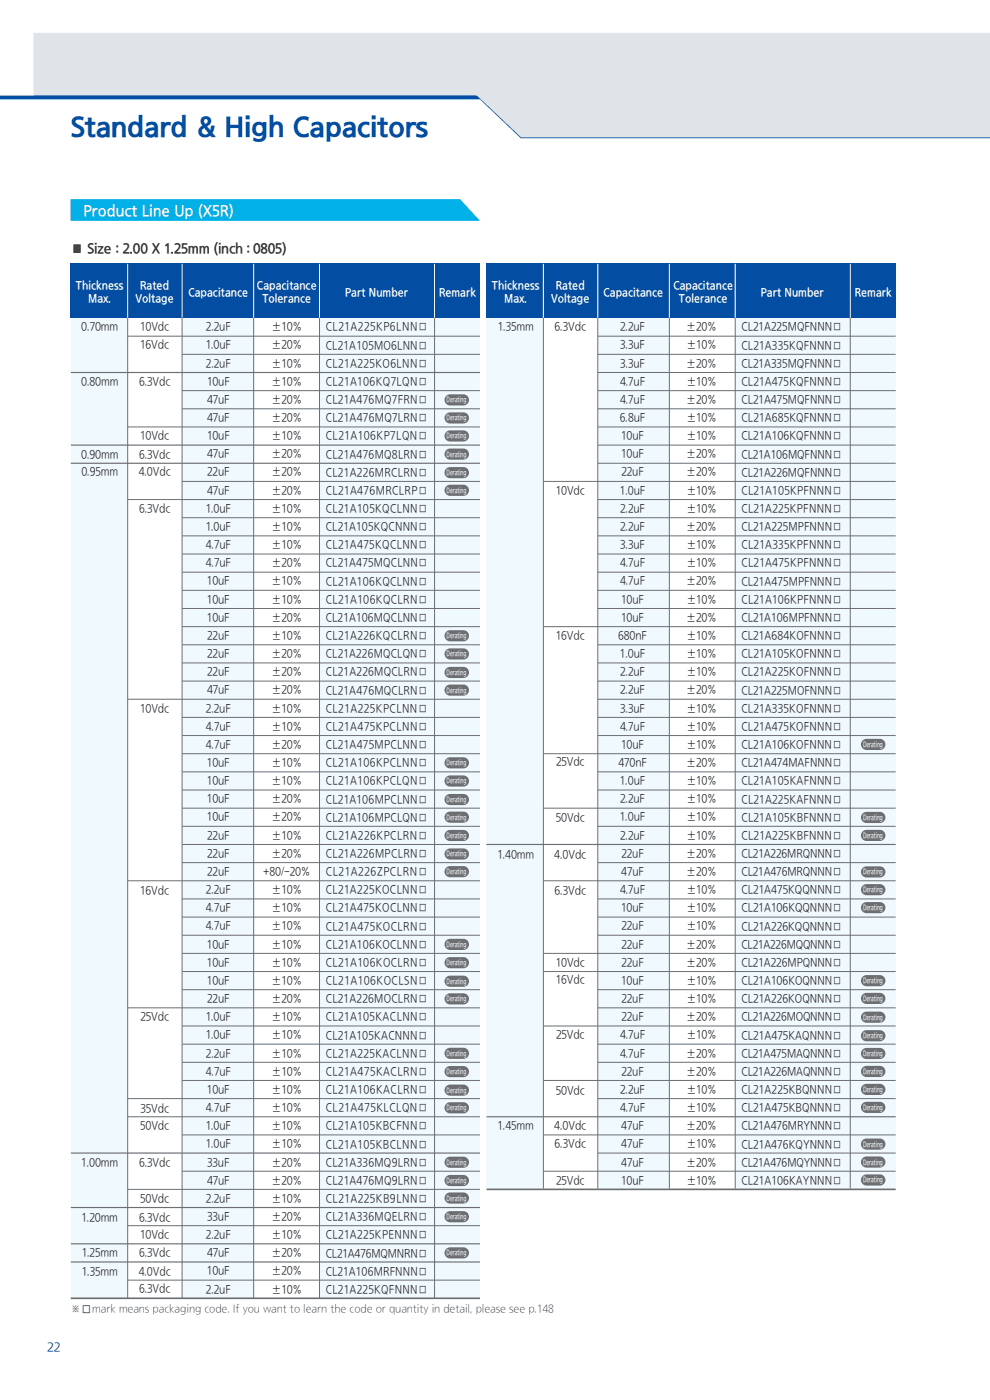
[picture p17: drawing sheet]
<svg xmlns="http://www.w3.org/2000/svg" width="210mm" height="297mm" viewBox="0 0 210 297" stroke-linecap="round" stroke-linejoin="round" font-family="sans-serif">
<defs><g id="words">
<text font-size="6.3" fill="#034ea2" x="15" y="29.2">Standard &amp; High Capacitors</text>
<text font-size="3.5" fill="#fff" x="17.7" y="46">Product Line Up (X5R)</text>
<text font-size="3.2" fill="#231f20" x="15" y="53.8">■ Size : 2.00 X 1.25mm (inch : 0805)</text>
<text font-size="2.8" fill="#231f20" x="17.1" y="278.7">□</text>
<text font-size="2.8" fill="#00377b" x="10" y="286.7">22</text>
<g font-size="2.6" fill="#fff">
<text x="16.1" y="61.5">Thickness</text>
<text x="18.7" y="64.3">Max.</text>
<text x="28.8" y="64.3">Voltage</text>
<text x="29.7" y="61.5">Rated</text>
<text x="40" y="63">Capacitance</text>
<text x="54.5" y="61.5">Capacitance</text>
<text x="55.7" y="64.3">Tolerance</text>
<text x="73.2" y="63">Part Number</text>
<text x="93.1" y="63">Remark</text>
<text x="104.4" y="61.5">Thickness</text>
<text x="106.9" y="64.3">Max.</text>
<text x="116.9" y="64.3">Voltage</text>
<text x="117.9" y="61.5">Rated</text>
<text x="128" y="63">Capacitance</text>
<text x="142.8" y="61.5">Capacitance</text>
<text x="144" y="64.3">Tolerance</text>
<text x="161.4" y="63">Part Number</text>
<text x="181.3" y="63">Remark</text>
</g>
<g font-size="2.6" fill="#231f20">
<text x="17.3" y="70.3">0.70mm</text>
<text x="29.7" y="70.3">10Vdc</text>
<text x="43.7" y="70.3">2.2uF</text>
<text x="57.6" y="70.3">±10%</text>
<text x="69.1" y="70.3">CL21A225KP6LNN□</text>
<text x="105.6" y="70.3">1.35mm</text>
<text x="117.7" y="70.3">6.3Vdc</text>
<text x="131.6" y="70.3">2.2uF</text>
<text x="145.6" y="70.3">±20%</text>
<text x="157.3" y="70.3">CL21A225MQFNNN□</text>
<text x="29.8" y="74">16Vdc</text>
<text x="43.6" y="74.1">1.0uF</text>
<text x="43.7" y="78">2.2uF</text>
<text x="57.6" y="74.1">±20%</text>
<text x="57.6" y="78">±10%</text>
<text x="69.1" y="74.2">CL21A105MO6LNN□</text>
<text x="131.6" y="74.1">3.3uF</text>
<text x="131.6" y="78">3.3uF</text>
<text x="145.6" y="78">±20%</text>
<text x="145.6" y="74.1">±10%</text>
<text x="157.3" y="74.2">CL21A335KQFNNN□</text>
<text x="17.2" y="81.8">0.80mm</text>
<text x="29.5" y="81.8">6.3Vdc</text>
<text x="43.9" y="81.8">10uF</text>
<text x="57.6" y="81.8">±10%</text>
<text x="69.1" y="78">CL21A225KO6LNN□</text>
<text x="69.1" y="81.9">CL21A106KQ7LQN□</text>
<text x="131.5" y="81.8">4.7uF</text>
<text x="145.6" y="81.8">±10%</text>
<text x="157.3" y="78">CL21A335MQFNNN□</text>
<text x="157.3" y="81.9">CL21A475KQFNNN□</text>
<text x="43.9" y="85.7">47uF</text>
<text x="43.9" y="89.5">47uF</text>
<text x="57.6" y="85.7">±20%</text>
<text x="57.6" y="89.5">±20%</text>
<text x="69.1" y="85.7">CL21A476MQ7FRN□</text>
<text x="69.1" y="89.6">CL21A476MQ7LRN□</text>
<text x="131.5" y="89.5">6.8uF</text>
<text x="131.5" y="85.7">4.7uF</text>
<text x="145.6" y="85.7">±20%</text>
<text x="145.6" y="89.5">±10%</text>
<text x="157.3" y="85.7">CL21A475MQFNNN□</text>
<text x="157.3" y="89.6">CL21A685KQFNNN□</text>
<text x="29.7" y="93.4">10Vdc</text>
<text x="43.9" y="93.4">10uF</text>
<text x="57.6" y="93.4">±10%</text>
<text x="69.1" y="93.4">CL21A106KP7LQN□</text>
<text x="131.8" y="93.4">10uF</text>
<text x="145.6" y="93.4">±10%</text>
<text x="157.3" y="93.4">CL21A106KQFNNN□</text>
<text x="17.2" y="97.3">0.90mm</text>
<text x="17.3" y="101">0.95mm</text>
<text x="29.4" y="101">4.0Vdc</text>
<text x="29.5" y="97.3">6.3Vdc</text>
<text x="43.9" y="97.2">47uF</text>
<text x="44" y="101.1">22uF</text>
<text x="57.6" y="97.2">±20%</text>
<text x="57.6" y="101.1">±20%</text>
<text x="69.1" y="97.3">CL21A476MQ8LRN□</text>
<text x="69.1" y="101.1">CL21A226MRCLRN□</text>
<text x="131.8" y="97.2">10uF</text>
<text x="131.8" y="101.1">22uF</text>
<text x="145.6" y="97.2">±20%</text>
<text x="145.6" y="101.1">±20%</text>
<text x="157.3" y="97.3">CL21A106MQFNNN□</text>
<text x="157.3" y="101.1">CL21A226MQFNNN□</text>
<text x="43.9" y="104.9">47uF</text>
<text x="57.6" y="104.9">±20%</text>
<text x="69.1" y="105">CL21A476MRCLRP□</text>
<text x="117.9" y="104.9">10Vdc</text>
<text x="131.5" y="104.9">1.0uF</text>
<text x="145.6" y="104.9">±10%</text>
<text x="157.3" y="105">CL21A105KPFNNN□</text>
<text x="29.5" y="108.8">6.3Vdc</text>
<text x="43.6" y="108.8">1.0uF</text>
<text x="43.6" y="112.6">1.0uF</text>
<text x="57.6" y="108.8">±10%</text>
<text x="57.6" y="112.6">±10%</text>
<text x="69.1" y="108.8">CL21A105KQCLNN□</text>
<text x="69.1" y="112.7">CL21A105KQCNNN□</text>
<text x="131.6" y="108.8">2.2uF</text>
<text x="131.6" y="112.6">2.2uF</text>
<text x="145.6" y="112.6">±20%</text>
<text x="145.6" y="108.8">±10%</text>
<text x="157.3" y="108.8">CL21A225KPFNNN□</text>
<text x="157.3" y="112.7">CL21A225MPFNNN□</text>
<text x="43.7" y="116.5">4.7uF</text>
<text x="57.6" y="116.5">±10%</text>
<text x="69.1" y="116.5">CL21A475KQCLNN□</text>
<text x="131.6" y="116.5">3.3uF</text>
<text x="145.6" y="116.5">±10%</text>
<text x="157.3" y="116.5">CL21A335KPFNNN□</text>
<text x="43.7" y="120.3">4.7uF</text>
<text x="43.9" y="124.2">10uF</text>
<text x="57.6" y="120.3">±20%</text>
<text x="57.6" y="124.2">±10%</text>
<text x="69.1" y="120.4">CL21A475MQCLNN□</text>
<text x="69.1" y="124.2">CL21A106KQCLNN□</text>
<text x="131.5" y="120.3">4.7uF</text>
<text x="131.5" y="124.2">4.7uF</text>
<text x="145.6" y="124.2">±20%</text>
<text x="145.6" y="120.3">±10%</text>
<text x="157.3" y="120.4">CL21A475KPFNNN□</text>
<text x="157.3" y="124.2">CL21A475MPFNNN□</text>
<text x="43.9" y="128">10uF</text>
<text x="43.9" y="131.9">10uF</text>
<text x="57.6" y="131.9">±20%</text>
<text x="57.6" y="128">±10%</text>
<text x="69.1" y="128.1">CL21A106KQCLRN□</text>
<text x="69.1" y="131.9">CL21A106MQCLNN□</text>
<text x="131.8" y="128">10uF</text>
<text x="131.8" y="131.9">10uF</text>
<text x="145.6" y="131.9">±20%</text>
<text x="145.6" y="128">±10%</text>
<text x="157.3" y="128.1">CL21A106KPFNNN□</text>
<text x="157.3" y="131.9">CL21A106MPFNNN□</text>
<text x="44" y="135.8">22uF</text>
<text x="57.6" y="135.8">±10%</text>
<text x="69.1" y="135.8">CL21A226KQCLRN□</text>
<text x="117.9" y="135.8">16Vdc</text>
<text x="131.1" y="135.8">680nF</text>
<text x="145.6" y="135.8">±10%</text>
<text x="157.3" y="135.8">CL21A684KOFNNN□</text>
<text x="44" y="139.6">22uF</text>
<text x="44" y="143.5">22uF</text>
<text x="57.6" y="139.6">±20%</text>
<text x="57.6" y="143.5">±20%</text>
<text x="69.1" y="139.6">CL21A226MQCLQN□</text>
<text x="69.1" y="143.5">CL21A226MQCLRN□</text>
<text x="131.5" y="139.6">1.0uF</text>
<text x="131.6" y="143.5">2.2uF</text>
<text x="145.6" y="139.6">±10%</text>
<text x="145.6" y="143.5">±10%</text>
<text x="157.3" y="139.6">CL21A105KOFNNN□</text>
<text x="157.3" y="143.5">CL21A225KOFNNN□</text>
<text x="43.9" y="147.3">47uF</text>
<text x="57.6" y="147.3">±20%</text>
<text x="69.1" y="147.4">CL21A476MQCLRN□</text>
<text x="131.6" y="147.3">2.2uF</text>
<text x="145.6" y="147.3">±20%</text>
<text x="157.3" y="147.4">CL21A225MOFNNN□</text>
<text x="29.7" y="151.2">10Vdc</text>
<text x="43.7" y="155">4.7uF</text>
<text x="43.7" y="151.2">2.2uF</text>
<text x="57.6" y="151.2">±10%</text>
<text x="57.6" y="155">±10%</text>
<text x="69.1" y="151.2">CL21A225KPCLNN□</text>
<text x="69.1" y="155.1">CL21A475KPCLNN□</text>
<text x="131.5" y="155">4.7uF</text>
<text x="131.6" y="151.2">3.3uF</text>
<text x="145.6" y="151.2">±10%</text>
<text x="145.6" y="155">±10%</text>
<text x="157.3" y="151.2">CL21A335KOFNNN□</text>
<text x="157.3" y="155.1">CL21A475KOFNNN□</text>
<text x="43.7" y="158.9">4.7uF</text>
<text x="57.6" y="158.9">±20%</text>
<text x="69.1" y="158.9">CL21A475MPCLNN□</text>
<text x="131.8" y="158.9">10uF</text>
<text x="145.6" y="158.9">±10%</text>
<text x="157.3" y="158.9">CL21A106KOFNNN□</text>
<text x="43.9" y="162.7">10uF</text>
<text x="43.9" y="166.6">10uF</text>
<text x="57.6" y="162.7">±10%</text>
<text x="57.6" y="166.6">±10%</text>
<text x="69.1" y="162.8">CL21A106KPCLNN□</text>
<text x="69.1" y="166.6">CL21A106KPCLQN□</text>
<text x="117.9" y="162.5">25Vdc</text>
<text x="131.2" y="162.7">470nF</text>
<text x="131.5" y="166.6">1.0uF</text>
<text x="145.6" y="162.7">±20%</text>
<text x="145.6" y="166.6">±10%</text>
<text x="157.3" y="162.8">CL21A474MAFNNN□</text>
<text x="157.3" y="166.6">CL21A105KAFNNN□</text>
<text x="43.9" y="170.4">10uF</text>
<text x="57.6" y="170.4">±20%</text>
<text x="69.1" y="170.5">CL21A106MPCLNN□</text>
<text x="131.6" y="170.4">2.2uF</text>
<text x="145.6" y="170.4">±10%</text>
<text x="157.3" y="170.5">CL21A225KAFNNN□</text>
<text x="43.9" y="174.3">10uF</text>
<text x="44" y="178.1">22uF</text>
<text x="57.6" y="174.3">±20%</text>
<text x="57.6" y="178.1">±10%</text>
<text x="69.1" y="174.3">CL21A106MPCLQN□</text>
<text x="69.1" y="178.2">CL21A226KPCLRN□</text>
<text x="117.9" y="174.4">50Vdc</text>
<text x="131.5" y="174.3">1.0uF</text>
<text x="131.6" y="178.1">2.2uF</text>
<text x="145.6" y="174.3">±10%</text>
<text x="145.6" y="178.1">±10%</text>
<text x="157.3" y="174.3">CL21A105KBFNNN□</text>
<text x="157.3" y="178.2">CL21A225KBFNNN□</text>
<text x="44" y="182">22uF</text>
<text x="44" y="185.8">22uF</text>
<text x="55.8" y="185.8">+80/-20%</text>
<text x="57.6" y="182">±20%</text>
<text x="69.1" y="182">CL21A226MPCLRN□</text>
<text x="69.1" y="185.9">CL21A226ZPCLRN□</text>
<text x="105.5" y="182.2">1.40mm</text>
<text x="117.6" y="182.2">4.0Vdc</text>
<text x="131.8" y="185.8">47uF</text>
<text x="131.8" y="182">22uF</text>
<text x="145.6" y="182">±20%</text>
<text x="145.6" y="185.8">±20%</text>
<text x="157.3" y="182">CL21A226MRQNNN□</text>
<text x="157.3" y="185.9">CL21A476MRQNNN□</text>
<text x="29.8" y="189.9">16Vdc</text>
<text x="43.7" y="189.7">2.2uF</text>
<text x="57.6" y="189.7">±10%</text>
<text x="69.1" y="189.7">CL21A225KOCLNN□</text>
<text x="117.7" y="189.9">6.3Vdc</text>
<text x="131.5" y="189.7">4.7uF</text>
<text x="145.6" y="189.7">±10%</text>
<text x="157.3" y="189.7">CL21A475KQQNNN□</text>
<text x="43.7" y="193.5">4.7uF</text>
<text x="43.7" y="197.4">4.7uF</text>
<text x="57.6" y="193.5">±10%</text>
<text x="57.6" y="197.4">±10%</text>
<text x="69.1" y="193.6">CL21A475KOCLNN□</text>
<text x="69.1" y="197.4">CL21A475KOCLRN□</text>
<text x="131.8" y="193.5">10uF</text>
<text x="131.8" y="197.4">22uF</text>
<text x="145.6" y="193.5">±10%</text>
<text x="145.6" y="197.4">±10%</text>
<text x="157.3" y="193.6">CL21A106KQQNNN□</text>
<text x="157.3" y="197.4">CL21A226KQQNNN□</text>
<text x="43.9" y="201.2">10uF</text>
<text x="57.6" y="201.2">±10%</text>
<text x="69.1" y="201.3">CL21A106KOCLNN□</text>
<text x="131.8" y="201.2">22uF</text>
<text x="145.6" y="201.2">±20%</text>
<text x="157.3" y="201.3">CL21A226MQQNNN□</text>
<text x="43.9" y="205.1">10uF</text>
<text x="43.9" y="208.9">10uF</text>
<text x="57.6" y="205.1">±10%</text>
<text x="57.6" y="208.9">±10%</text>
<text x="69.1" y="205.1">CL21A106KOCLRN□</text>
<text x="69.1" y="209">CL21A106KOCLSN□</text>
<text x="117.9" y="205.1">10Vdc</text>
<text x="117.9" y="208.8">16Vdc</text>
<text x="131.8" y="208.9">10uF</text>
<text x="131.8" y="205.1">22uF</text>
<text x="145.6" y="205.1">±20%</text>
<text x="145.6" y="208.9">±10%</text>
<text x="157.3" y="205.1">CL21A226MPQNNN□</text>
<text x="157.3" y="209">CL21A106KOQNNN□</text>
<text x="44" y="212.8">22uF</text>
<text x="57.6" y="212.8">±20%</text>
<text x="69.1" y="212.8">CL21A226MOCLRN□</text>
<text x="131.8" y="212.8">22uF</text>
<text x="145.6" y="212.8">±10%</text>
<text x="157.3" y="212.8">CL21A226KOQNNN□</text>
<text x="29.8" y="216.7">25Vdc</text>
<text x="43.6" y="216.6">1.0uF</text>
<text x="43.6" y="220.5">1.0uF</text>
<text x="57.6" y="216.6">±10%</text>
<text x="57.6" y="220.5">±10%</text>
<text x="69.1" y="216.7">CL21A105KACLNN□</text>
<text x="69.1" y="220.5">CL21A105KACNNN□</text>
<text x="117.9" y="220.5">25Vdc</text>
<text x="131.5" y="220.5">4.7uF</text>
<text x="131.8" y="216.6">22uF</text>
<text x="145.6" y="216.6">±20%</text>
<text x="145.6" y="220.5">±10%</text>
<text x="157.3" y="216.7">CL21A226MOQNNN□</text>
<text x="157.3" y="220.5">CL21A475KAQNNN□</text>
<text x="43.7" y="224.4">2.2uF</text>
<text x="57.6" y="224.4">±10%</text>
<text x="69.1" y="224.4">CL21A225KACLNN□</text>
<text x="131.5" y="224.4">4.7uF</text>
<text x="145.6" y="224.4">±20%</text>
<text x="157.3" y="224.4">CL21A475MAQNNN□</text>
<text x="43.7" y="228.2">4.7uF</text>
<text x="43.9" y="232.1">10uF</text>
<text x="57.6" y="228.2">±10%</text>
<text x="57.6" y="232.1">±10%</text>
<text x="69.1" y="228.3">CL21A475KACLRN□</text>
<text x="69.1" y="232.1">CL21A106KACLRN□</text>
<text x="117.9" y="232.3">50Vdc</text>
<text x="131.6" y="232.1">2.2uF</text>
<text x="131.8" y="228.2">22uF</text>
<text x="145.6" y="228.2">±20%</text>
<text x="145.6" y="232.1">±10%</text>
<text x="157.3" y="228.3">CL21A226MAQNNN□</text>
<text x="157.3" y="232.1">CL21A225KBQNNN□</text>
<text x="29.7" y="239.7">50Vdc</text>
<text x="29.8" y="236.1">35Vdc</text>
<text x="43.6" y="239.8">1.0uF</text>
<text x="43.7" y="235.9">4.7uF</text>
<text x="57.6" y="235.9">±10%</text>
<text x="57.6" y="239.8">±10%</text>
<text x="69.1" y="236">CL21A475KLCLQN□</text>
<text x="69.1" y="239.8">CL21A105KBCFNN□</text>
<text x="105.6" y="239.7">1.45mm</text>
<text x="117.6" y="239.7">4.0Vdc</text>
<text x="131.5" y="235.9">4.7uF</text>
<text x="131.8" y="239.8">47uF</text>
<text x="145.6" y="239.8">±20%</text>
<text x="145.6" y="235.9">±10%</text>
<text x="157.3" y="236">CL21A475KBQNNN□</text>
<text x="157.3" y="239.8">CL21A476MRYNNN□</text>
<text x="43.6" y="243.6">1.0uF</text>
<text x="57.6" y="243.6">±10%</text>
<text x="69.1" y="243.7">CL21A105KBCLNN□</text>
<text x="117.7" y="243.5">6.3Vdc</text>
<text x="131.8" y="243.6">47uF</text>
<text x="145.6" y="243.6">±10%</text>
<text x="157.3" y="243.7">CL21A476KQYNNN□</text>
<text x="17.3" y="247.5">1.00mm</text>
<text x="29.5" y="247.5">6.3Vdc</text>
<text x="43.9" y="251.3">47uF</text>
<text x="44" y="247.5">33uF</text>
<text x="57.6" y="247.5">±20%</text>
<text x="57.6" y="251.3">±20%</text>
<text x="69.1" y="247.5">CL21A336MQ9LRN□</text>
<text x="69.1" y="251.4">CL21A476MQ9LRN□</text>
<text x="117.9" y="251.3">25Vdc</text>
<text x="131.8" y="251.3">10uF</text>
<text x="131.8" y="247.5">47uF</text>
<text x="145.6" y="247.5">±20%</text>
<text x="145.6" y="251.3">±10%</text>
<text x="157.3" y="247.5">CL21A476MQYNNN□</text>
<text x="157.3" y="251.4">CL21A106KAYNNN□</text>
<text x="29.7" y="255.2">50Vdc</text>
<text x="43.7" y="255.2">2.2uF</text>
<text x="57.6" y="255.2">±10%</text>
<text x="69.1" y="255.2">CL21A225KB9LNN□</text>
<text x="17.3" y="259.2">1.20mm</text>
<text x="29.5" y="259.2">6.3Vdc</text>
<text x="29.7" y="262.8">10Vdc</text>
<text x="43.7" y="262.9">2.2uF</text>
<text x="44" y="259">33uF</text>
<text x="57.6" y="259">±20%</text>
<text x="57.6" y="262.9">±10%</text>
<text x="69.1" y="259.1">CL21A336MQELRN□</text>
<text x="69.1" y="262.9">CL21A225KPENNN□</text>
<text x="17.4" y="266.8">1.25mm</text>
<text x="29.5" y="266.8">6.3Vdc</text>
<text x="43.9" y="266.7">47uF</text>
<text x="57.6" y="266.7">±20%</text>
<text x="69.1" y="266.8">CL21A476MQMNRN□</text>
<text x="17.4" y="270.7">1.35mm</text>
<text x="29.4" y="270.7">4.0Vdc</text>
<text x="29.5" y="274.4">6.3Vdc</text>
<text x="43.7" y="274.4">2.2uF</text>
<text x="43.9" y="270.6">10uF</text>
<text x="57.6" y="270.6">±20%</text>
<text x="57.6" y="274.4">±10%</text>
<text x="69.1" y="270.6">CL21A106MRFNNN□</text>
<text x="69.1" y="274.5">CL21A225KQFNNN□</text>
</g>
<g font-size="2.5" fill="#231f20">
<text x="15" y="278.5">※</text>
<text x="19.6" y="278.5">mark means packaging code. If you want to learn the code or quantity in detail, please see p.148</text>
</g>
<g font-size="1.8" fill="#fff">
<text x="94.7" y="85.4">Derating</text>
<text x="94.7" y="89.2">Derating</text>
<text x="94.7" y="93">Derating</text>
<text x="94.7" y="96.9">Derating</text>
<text x="94.7" y="100.8">Derating</text>
<text x="94.7" y="104.5">Derating</text>
<text x="94.7" y="135.4">Derating</text>
<text x="94.7" y="139.3">Derating</text>
<text x="94.7" y="143.2">Derating</text>
<text x="94.7" y="146.9">Derating</text>
<text x="183.1" y="158.4">Derating</text>
<text x="94.7" y="162.4">Derating</text>
<text x="94.7" y="166.2">Derating</text>
<text x="94.7" y="173.9">Derating</text>
<text x="94.7" y="170.1">Derating</text>
<text x="183.1" y="173.9">Derating</text>
<text x="94.7" y="177.8">Derating</text>
<text x="183.1" y="177.8">Derating</text>
<text x="94.7" y="185.4">Derating</text>
<text x="94.7" y="181.7">Derating</text>
<text x="183.1" y="185.5">Derating</text>
<text x="183.1" y="189.3">Derating</text>
<text x="183.1" y="193.1">Derating</text>
<text x="94.7" y="200.9">Derating</text>
<text x="94.7" y="204.8">Derating</text>
<text x="94.7" y="208.7">Derating</text>
<text x="183.1" y="208.6">Derating</text>
<text x="94.7" y="212.4">Derating</text>
<text x="183.1" y="212.3">Derating</text>
<text x="183.1" y="216.3">Derating</text>
<text x="183.1" y="220.2">Derating</text>
<text x="94.7" y="224">Derating</text>
<text x="94.7" y="227.9">Derating</text>
<text x="183.1" y="224">Derating</text>
<text x="183.1" y="227.8">Derating</text>
<text x="94.7" y="231.8">Derating</text>
<text x="183.1" y="231.6">Derating</text>
<text x="94.7" y="235.5">Derating</text>
<text x="183.1" y="235.4">Derating</text>
<text x="183.1" y="243.2">Derating</text>
<text x="94.7" y="247.1">Derating</text>
<text x="94.7" y="251">Derating</text>
<text x="183.1" y="247">Derating</text>
<text x="183.1" y="250.9">Derating</text>
<text x="94.7" y="254.7">Derating</text>
<text x="94.7" y="258.6">Derating</text>
<text x="94.7" y="266.3">Derating</text>
</g>
</g></defs>
<path d="M7.1 7h202.9v22.2h-99.5l-8.9-8.3h-94.5z" fill="#dfe4e8"/>
<path d="M0 20.3h101.2l9.3 8.8h99.5v.2h-99.5l-8.7-8.2h-101.8z" fill="#034ea2"/>
<path d="M15 42.3h82.6l4.2 4.5h-86.8z" fill="#00b0e6"/>
<g fill="#eff9fe">
<path d="M15.1 67.4h12.1v208h-12.1z"/>
<path d="M38.6 67.4h15.2v208h-15.2z"/>
<path d="M67.8 67.4h34v208h-34z"/>
</g>
<path d="M15 56h86.8v11.4h-86.8z" fill="#034ea2"/>
<g fill="none" stroke="#6d6e71" stroke-width=".21">
<path d="M27.1 71.3h74.7M27.1 67.4v208M38.6 75.2h63.2M38.6 67.4v208M53.8 67.4v208M67.8 67.4v208M92.2 67.4v208M27.1 90.6h74.7M38.6 82.9h63.2M38.6 86.7h63.2M27.1 106h74.7M38.6 102.1h63.2"/>
<path d="M38.6 109.8h63.2M38.6 113.7h63.2M38.6 117.5h63.2M38.6 121.4h63.2M38.6 125.2h63.2M38.6 129.1h63.2M38.6 132.9h63.2M38.6 136.8h63.2M27.1 148.3h74.7M38.6 140.6h63.2M38.6 144.5h63.2M38.6 152.2h63.2"/>
<path d="M38.6 156h63.2M38.6 159.9h63.2M38.6 163.7h63.2M38.6 167.6h63.2M38.6 171.4h63.2M38.6 175.3h63.2M38.6 179.1h63.2M27.1 186.9h74.7M38.6 183h63.2M38.6 190.7h63.2M38.6 194.6h63.2M38.6 198.4h63.2"/>
<path d="M27.1 213.8h74.7M38.6 202.3h63.2M38.6 206.1h63.2M38.6 210h63.2M38.6 217.7h63.2M27.1 233.1h74.7M27.1 236.9h74.7M38.6 221.5h63.2M38.6 225.4h63.2M38.6 229.2h63.2M27.1 252.3h74.7M38.6 240.8h63.2"/>
<path d="M38.6 248.5h63.2M27.1 260h74.7M27.1 271.6h74.7"/>
</g>
<path d="M15 79h86.8M15 94.4h86.8M15 98.3h86.8M15 244.6h86.8M15 256.2h86.8M15 263.9h86.8M15 267.7h86.8" fill="none" stroke="#6d6e71" stroke-width=".25"/>
<path d="M15 275.4h86.8" fill="none" stroke="#6d6e71" stroke-width=".35"/>
<path d="M27.1 56v11.4M38.6 56v11.4M53.8 56v11.4M67.8 56v11.4M92.2 56v11.4" fill="none" stroke="#fff" stroke-width=".21"/>
<g fill="#eff9fe">
<path d="M103.2 67.4h12.1v184.7h-12.1z"/>
<path d="M126.8 67.4h15.2v184.7h-15.2z"/>
<path d="M156 67.4h34v185.1h-34z"/>
</g>
<path d="M103.2 56h86.8v11.4h-86.8z" fill="#034ea2"/>
<g fill="none" stroke="#6d6e71" stroke-width=".21">
<path d="M115.3 67.4v184.7M126.8 71.3h63.2M126.8 75.2h63.2M126.8 79h63.2M126.8 67.4v184.7M142 67.4v184.7M156 67.4v184.7M180.4 67.4v184.7M126.8 82.9h63.2M126.8 86.7h63.2M126.8 90.6h63.2M126.8 94.4h63.2"/>
<path d="M126.8 98.3h63.2M115.3 102.1h74.7M126.8 106h63.2M126.8 109.8h63.2M126.8 113.7h63.2M126.8 117.5h63.2M115.3 132.9h74.7M126.8 121.4h63.2M126.8 125.2h63.2M126.8 129.1h63.2M126.8 136.8h63.2M115.3 159.9h74.7"/>
<path d="M126.8 140.6h63.2M126.8 144.5h63.2M126.8 148.3h63.2M126.8 152.2h63.2M126.8 156h63.2M115.3 171.4h74.7M126.8 163.7h63.2M126.8 167.6h63.2M126.8 175.3h63.2M115.3 186.9h74.7M126.8 183h63.2M126.8 190.7h63.2"/>
<path d="M126.8 194.6h63.2M126.8 198.4h63.2M115.3 202.3h74.7M115.3 206.1h74.7M115.3 217.7h74.7M126.8 210h63.2M126.8 213.8h63.2M115.3 229.2h74.7M126.8 221.5h63.2M126.8 225.4h63.2M126.8 233.1h63.2M115.3 240.8h74.7"/>
<path d="M115.3 248.5h74.7M126.8 244.6h63.2"/>
</g>
<path d="M103.2 179.1h86.8M103.2 236.9h86.8" fill="none" stroke="#6d6e71" stroke-width=".25"/>
<path d="M103.2 252.3h86.8" fill="none" stroke="#6d6e71" stroke-width=".35"/>
<path d="M115.3 56v11.4M126.8 56v11.4M142 56v11.4M156 56v11.4M180.4 56v11.4" fill="none" stroke="#fff" stroke-width=".21"/>
<g fill="#6d6e71">
<path d="M94.5 84.1l.6-.4h.4h2.8a1.18 1.18 0 0 1 1.2 1.1 1.18 1.18 0 0 1-1.2 1.2h-2.8a1.18 1.18 0 0 1-1.1-.6 1.18 1.18 0 0 1 .1-1.3z"/>
<path d="M94.5 88l.6-.5h.4h2.8a1.18 1.18 0 0 1 1.2 1.2 1.18 1.18 0 0 1-1.2 1.1h-2.8a1.18 1.18 0 0 1-1.1-.6 1.18 1.18 0 0 1 .1-1.2z"/>
<path d="M94.5 91.8l.6-.4 .4-.1h2.8a1.18 1.18 0 0 1 1.2 1.2 1.18 1.18 0 0 1-1.2 1.2h-2.8a1.18 1.18 0 0 1-1.1-.7 1.18 1.18 0 0 1 .1-1.2z"/>
<path d="M94.8 95.4l.7-.2h2.8a1.18 1.18 0 0 1 1.2 1.1 1.18 1.18 0 0 1-1.2 1.2h-2.8a1.18 1.18 0 0 1-1.2-.8 1.18 1.18 0 0 1 .5-1.3z"/>
<path d="M94.5 99.6l.6-.5h.4h2.8a1.18 1.18 0 0 1 1.2 1.2 1.18 1.18 0 0 1-1.2 1.2h-2.8a1.18 1.18 0 0 1-1.1-.7 1.18 1.18 0 0 1 .1-1.2z"/>
<path d="M94.5 103.3l.6-.4 .4-.1h2.8a1.18 1.18 0 0 1 1.2 1.2 1.18 1.18 0 0 1-1.2 1.2h-2.8a1.18 1.18 0 0 1-1.1-.7 1.18 1.18 0 0 1 .1-1.2z"/>
<path d="M94.5 134.2l.6-.4 .4-.1h2.8a1.18 1.18 0 0 1 1.2 1.2 1.18 1.18 0 0 1-1.2 1.2h-2.8a1.18 1.18 0 0 1-1.1-.7 1.18 1.18 0 0 1 .1-1.2z"/>
<path d="M94.5 138l.6-.4 .4-.1h2.8a1.18 1.18 0 0 1 1.2 1.2 1.18 1.18 0 0 1-1.2 1.2h-2.8a1.18 1.18 0 0 1-1.1-.6 1.18 1.18 0 0 1 .1-1.3z"/>
<path d="M94.5 142l.6-.5h.4h2.8a1.18 1.18 0 0 1 1.2 1.2 1.18 1.18 0 0 1-1.2 1.1h-2.8a1.18 1.18 0 0 1-1.1-.6 1.18 1.18 0 0 1 .1-1.2z"/>
<path d="M94.8 145.4l.7-.2h2.8a1.18 1.18 0 0 1 1.2 1.2 1.18 1.18 0 0 1-1.2 1.2h-2.8a1.18 1.18 0 0 1-1.2-.8 1.18 1.18 0 0 1 .5-1.4z"/>
<path d="M94.5 161.1l.6-.4 .4-.1h2.8a1.18 1.18 0 0 1 1.2 1.2 1.18 1.18 0 0 1-1.2 1.2h-2.8a1.18 1.18 0 0 1-1.1-.6 1.18 1.18 0 0 1 .1-1.3z"/>
<path d="M94.5 165l.6-.4 .4-.1h2.8a1.18 1.18 0 0 1 1.2 1.2 1.18 1.18 0 0 1-1.2 1.2h-2.8a1.18 1.18 0 0 1-1.1-.7 1.18 1.18 0 0 1 .1-1.2z"/>
<path d="M94.5 168.9l.6-.4 .4-.1h2.8a1.18 1.18 0 0 1 1.2 1.2 1.18 1.18 0 0 1-1.2 1.2h-2.8a1.18 1.18 0 0 1-1.1-.6 1.18 1.18 0 0 1 .1-1.3z"/>
<path d="M94.5 172.7l.6-.5h.4h2.8a1.18 1.18 0 0 1 1.2 1.2 1.18 1.18 0 0 1-1.2 1.1h-2.8a1.18 1.18 0 0 1-1.1-.6 1.18 1.18 0 0 1 .1-1.2z"/>
<path d="M94.5 176.5l.6-.4h.4h2.8a1.18 1.18 0 0 1 1.2 1.1 1.18 1.18 0 0 1-1.2 1.2h-2.8a1.18 1.18 0 0 1-1.1-.6 1.18 1.18 0 0 1 .1-1.3z"/>
<path d="M94.5 180.5l.6-.4 .4-.1h2.8a1.18 1.18 0 0 1 1.2 1.2 1.18 1.18 0 0 1-1.2 1.2h-2.8a1.18 1.18 0 0 1-1.1-.7 1.18 1.18 0 0 1 .1-1.2z"/>
<path d="M94.5 184.2l.6-.4 .4-.1h2.8a1.18 1.18 0 0 1 1.2 1.2 1.18 1.18 0 0 1-1.2 1.2h-2.8a1.18 1.18 0 0 1-1.1-.6 1.18 1.18 0 0 1 .1-1.3z"/>
<path d="M94.5 199.6l.6-.4h.4h2.8a1.18 1.18 0 0 1 1.2 1.1 1.18 1.18 0 0 1-1.2 1.2h-2.8a1.18 1.18 0 0 1-1.1-.6 1.18 1.18 0 0 1 .1-1.3z"/>
<path d="M94.5 203.5l.6-.4 .4-.1h2.8a1.18 1.18 0 0 1 1.2 1.2 1.18 1.18 0 0 1-1.2 1.2h-2.8a1.18 1.18 0 0 1-1.1-.6 1.18 1.18 0 0 1 .1-1.3z"/>
<path d="M94.5 207.5l.6-.5h.4h2.8a1.18 1.18 0 0 1 1.2 1.2 1.18 1.18 0 0 1-1.2 1.1h-2.8a1.18 1.18 0 0 1-1.1-.6 1.18 1.18 0 0 1 .1-1.2z"/>
<path d="M94.5 211.2l.6-.4 .4-.1h2.8a1.18 1.18 0 0 1 1.2 1.2 1.18 1.18 0 0 1-1.2 1.2h-2.8a1.18 1.18 0 0 1-1.1-.7 1.18 1.18 0 0 1 .1-1.2z"/>
<path d="M94.5 222.8l.6-.5h.4h2.8a1.18 1.18 0 0 1 1.2 1.2 1.18 1.18 0 0 1-1.2 1.1h-2.8a1.18 1.18 0 0 1-1.1-.6 1.18 1.18 0 0 1 .1-1.2z"/>
<path d="M182.9 157.2l.5-.4 .4-.1h2.8a1.18 1.18 0 0 1 1.2 1.2 1.18 1.18 0 0 1-1.2 1.2h-2.8a1.18 1.18 0 0 1-1-.6 1.18 1.18 0 0 1 .1-1.3z"/>
<path d="M182.9 172.7l.5-.4 .4-.1h2.8a1.18 1.18 0 0 1 1.2 1.2 1.18 1.18 0 0 1-1.2 1.2h-2.8a1.18 1.18 0 0 1-1-.6 1.18 1.18 0 0 1 .1-1.3z"/>
<path d="M182.9 176.5l.5-.4 .4-.1h2.8a1.18 1.18 0 0 1 1.2 1.2 1.18 1.18 0 0 1-1.2 1.2h-2.8a1.18 1.18 0 0 1-1-.6 1.18 1.18 0 0 1 .1-1.3z"/>
<path d="M182.9 184.3l.5-.5h.4h2.8a1.18 1.18 0 0 1 1.2 1.2 1.18 1.18 0 0 1-1.2 1.2h-2.8a1.18 1.18 0 0 1-1-.7 1.18 1.18 0 0 1 .1-1.2z"/>
<path d="M182.9 188l.5-.4h.4h2.8a1.18 1.18 0 0 1 1.2 1.1 1.18 1.18 0 0 1-1.2 1.2h-2.8a1.18 1.18 0 0 1-1-.6 1.18 1.18 0 0 1 .1-1.3z"/>
<path d="M182.9 191.9l.5-.5h.4h2.8a1.18 1.18 0 0 1 1.2 1.1 1.18 1.18 0 0 1-1.2 1.2h-2.8a1.18 1.18 0 0 1-1-.6 1.18 1.18 0 0 1 .1-1.2z"/>
<path d="M182.9 207.3l.5-.4h.4h2.8a1.18 1.18 0 0 1 1.2 1.1 1.18 1.18 0 0 1-1.2 1.2h-2.8a1.18 1.18 0 0 1-1-.6 1.18 1.18 0 0 1 .1-1.3z"/>
<path d="M182.9 211.1l.5-.4 .4-.1h2.8a1.18 1.18 0 0 1 1.2 1.2 1.18 1.18 0 0 1-1.2 1.2h-2.8a1.18 1.18 0 0 1-1-.7 1.18 1.18 0 0 1 .1-1.2z"/>
<path d="M182.9 215.1l.5-.4 .4-.1h2.8a1.18 1.18 0 0 1 1.2 1.2 1.18 1.18 0 0 1-1.2 1.2h-2.8a1.18 1.18 0 0 1-1-.7 1.18 1.18 0 0 1 .1-1.2z"/>
<path d="M182.9 219l.5-.4 .4-.1h2.8a1.18 1.18 0 0 1 1.2 1.2 1.18 1.18 0 0 1-1.2 1.2h-2.8a1.18 1.18 0 0 1-1-.6 1.18 1.18 0 0 1 .1-1.3z"/>
<path d="M182.9 222.8l.5-.4 .4-.1h2.8a1.18 1.18 0 0 1 1.2 1.2 1.18 1.18 0 0 1-1.2 1.2h-2.8a1.18 1.18 0 0 1-1-.7 1.18 1.18 0 0 1 .1-1.2z"/>
<path d="M182.9 226.6l.5-.4 .4-.1h2.8a1.18 1.18 0 0 1 1.2 1.2 1.18 1.18 0 0 1-1.2 1.2h-2.8a1.18 1.18 0 0 1-1-.7 1.18 1.18 0 0 1 .1-1.2z"/>
<path d="M182.9 230.4l.5-.4 .4-.1h2.8a1.18 1.18 0 0 1 1.2 1.2 1.18 1.18 0 0 1-1.2 1.2h-2.8a1.18 1.18 0 0 1-1-.7 1.18 1.18 0 0 1 .1-1.2z"/>
<path d="M182.9 234.2l.5-.4 .4-.1h2.8a1.18 1.18 0 0 1 1.2 1.2 1.18 1.18 0 0 1-1.2 1.2h-2.8a1.18 1.18 0 0 1-1-.6 1.18 1.18 0 0 1 .1-1.3z"/>
<path d="M182.9 242l.5-.4 .4-.1h2.8a1.18 1.18 0 0 1 1.2 1.2 1.18 1.18 0 0 1-1.2 1.2h-2.8a1.18 1.18 0 0 1-1-.7 1.18 1.18 0 0 1 .1-1.2z"/>
<path d="M183.1 245.6l.7-.3h2.8a1.18 1.18 0 0 1 1.2 1.2 1.18 1.18 0 0 1-1.2 1.2h-2.8a1.18 1.18 0 0 1-1.1-.8 1.18 1.18 0 0 1 .4-1.3z"/>
<path d="M182.9 249.6l.5-.4 .4-.1h2.8a1.18 1.18 0 0 1 1.2 1.2 1.18 1.18 0 0 1-1.2 1.2h-2.8a1.18 1.18 0 0 1-1-.6 1.18 1.18 0 0 1 .1-1.3z"/>
<path d="M94.5 226.6l.6-.4h.4h2.8a1.18 1.18 0 0 1 1.2 1.1 1.18 1.18 0 0 1-1.2 1.2h-2.8a1.18 1.18 0 0 1-1.1-.6 1.18 1.18 0 0 1 .1-1.3z"/>
<path d="M94.5 230.6l.6-.5h.4h2.8a1.18 1.18 0 0 1 1.2 1.2 1.18 1.18 0 0 1-1.2 1.2h-2.8a1.18 1.18 0 0 1-1.1-.7 1.18 1.18 0 0 1 .1-1.2z"/>
<path d="M94.5 234.3l.6-.4 .4-.1h2.8a1.18 1.18 0 0 1 1.2 1.2 1.18 1.18 0 0 1-1.2 1.2h-2.8a1.18 1.18 0 0 1-1.1-.7 1.18 1.18 0 0 1 .1-1.2z"/>
<path d="M94.5 245.9l.6-.5h.4h2.8a1.18 1.18 0 0 1 1.2 1.2 1.18 1.18 0 0 1-1.2 1.1h-2.8a1.18 1.18 0 0 1-1.1-.6 1.18 1.18 0 0 1 .1-1.2z"/>
<path d="M94.5 249.7l.6-.4h.4h2.8a1.18 1.18 0 0 1 1.2 1.1 1.18 1.18 0 0 1-1.2 1.2h-2.8a1.18 1.18 0 0 1-1.1-.6 1.18 1.18 0 0 1 .1-1.3z"/>
<path d="M94.5 253.5l.6-.5h.4h2.8a1.18 1.18 0 0 1 1.2 1.2 1.18 1.18 0 0 1-1.2 1.1h-2.8a1.18 1.18 0 0 1-1.1-.6 1.18 1.18 0 0 1 .1-1.2z"/>
<path d="M94.5 257.4l.6-.4 .4-.1h2.8a1.18 1.18 0 0 1 1.2 1.2 1.18 1.18 0 0 1-1.2 1.2h-2.8a1.18 1.18 0 0 1-1.1-.6 1.18 1.18 0 0 1 .1-1.3z"/>
<path d="M94.5 265.1l.6-.4 .4-.1h2.8a1.18 1.18 0 0 1 1.2 1.2 1.18 1.18 0 0 1-1.2 1.2h-2.8a1.18 1.18 0 0 1-1.1-.7 1.18 1.18 0 0 1 .1-1.2z"/>
</g>
<use href="#words"/>
</svg>
